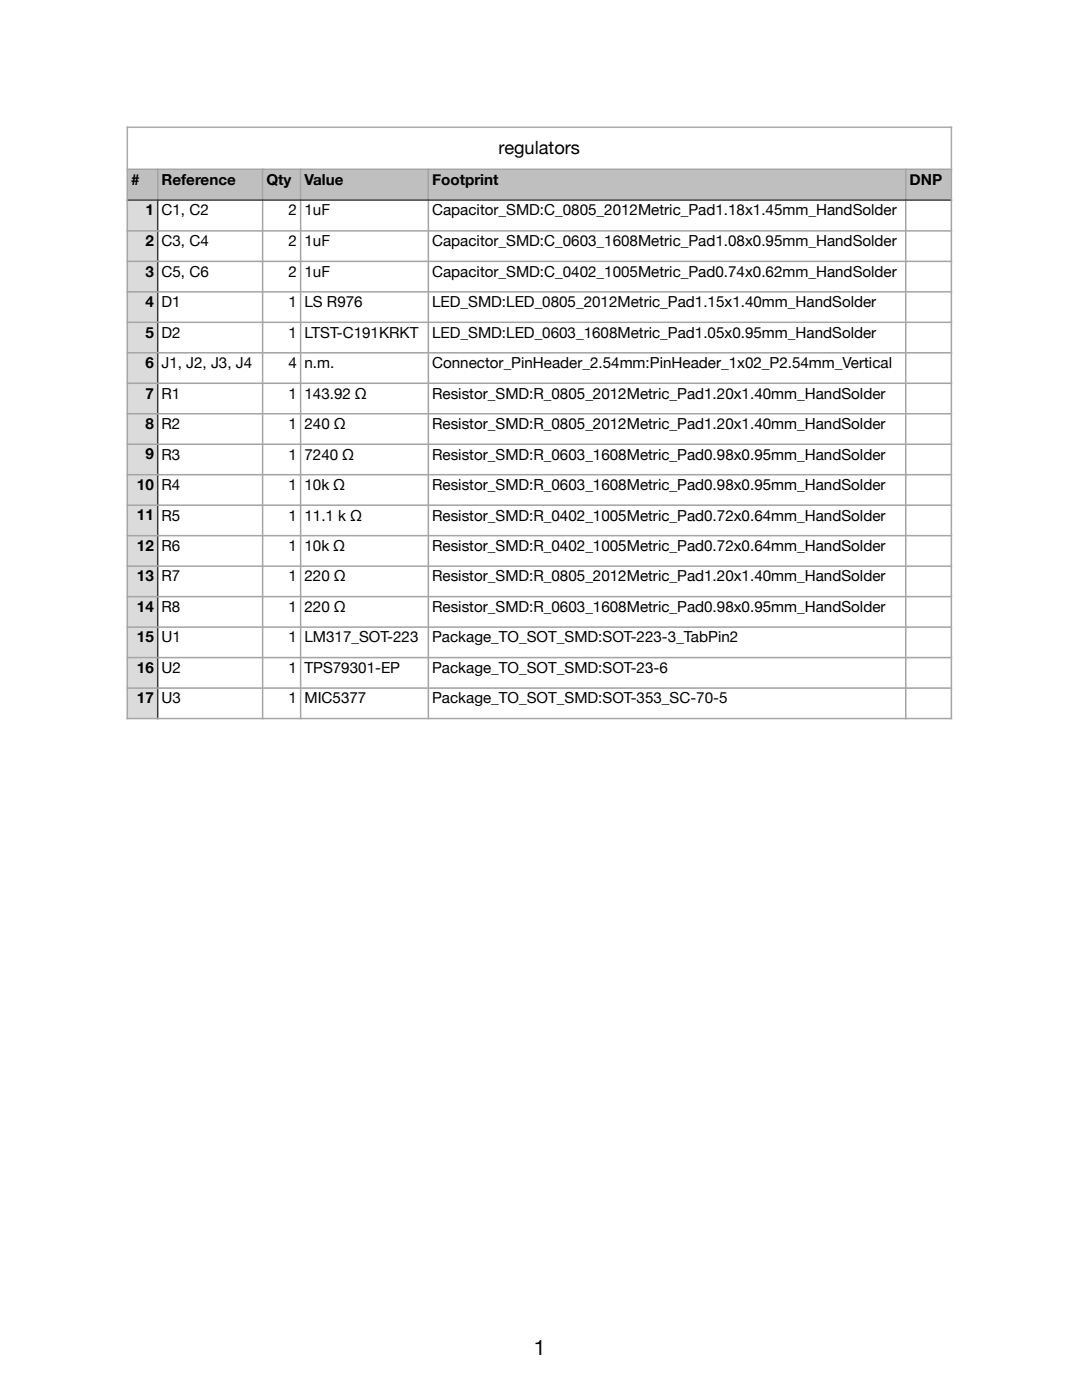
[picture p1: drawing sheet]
<svg xmlns="http://www.w3.org/2000/svg" width="251mm" height="325mm" viewBox="0 0 251 325" stroke-linecap="round" stroke-linejoin="round" font-family="sans-serif">
<defs><g id="words">
<text font-size="4.9" x="123.9" y="314.6">1</text>
<text font-size="4.2" x="115.7" y="35.7">regulators</text>
<g font-size="3.5">
<text x="30.4" y="42.8">#</text>
<text x="37.5" y="42.8">Reference</text>
<text x="61.8" y="42.8">Qty</text>
<text x="70.6" y="42.8">Value</text>
<text x="100.3" y="42.8">Footprint</text>
<text x="211" y="42.8">DNP</text>
<text x="33.7" y="50">1</text>
<text x="37.5" y="50">C1, C2</text>
<text x="66.9" y="50">2</text>
<text x="70.6" y="50">1uF</text>
<text x="100.3" y="50">Capacitor_SMD:C_0805_2012Metric_Pad1.18x1.45mm_HandSolder</text>
<text x="33.7" y="57.1">2</text>
<text x="37.5" y="57.1">C3, C4</text>
<text x="66.9" y="57.1">2</text>
<text x="70.6" y="57.1">1uF</text>
<text x="100.3" y="57.1">Capacitor_SMD:C_0603_1608Metric_Pad1.08x0.95mm_HandSolder</text>
<text x="33.7" y="64.2">3</text>
<text x="37.5" y="64.2">C5, C6</text>
<text x="66.9" y="64.2">2</text>
<text x="70.6" y="64.2">1uF</text>
<text x="100.3" y="64.2">Capacitor_SMD:C_0402_1005Metric_Pad0.74x0.62mm_HandSolder</text>
<text x="33.7" y="71.3">4</text>
<text x="37.5" y="71.3">D1</text>
<text x="66.9" y="71.3">1</text>
<text x="70.6" y="71.3">LS R976</text>
<text x="100.3" y="71.3">LED_SMD:LED_0805_2012Metric_Pad1.15x1.40mm_HandSolder</text>
<text x="33.7" y="78.3">5</text>
<text x="37.5" y="78.4">D2</text>
<text x="66.9" y="78.4">1</text>
<text x="70.6" y="78.4">LTST-C191KRKT</text>
<text x="100.3" y="78.4">LED_SMD:LED_0603_1608Metric_Pad1.05x0.95mm_HandSolder</text>
<text x="33.7" y="85.4">6</text>
<text x="37.5" y="85.4">J1, J2, J3, J4</text>
<text x="66.9" y="85.4">4</text>
<text x="70.6" y="85.4">n.m.</text>
<text x="100.3" y="85.4">Connector_PinHeader_2.54mm:PinHeader_1x02_P2.54mm_Vertical</text>
<text x="33.7" y="92.5">7</text>
<text x="37.5" y="92.5">R1</text>
<text x="66.9" y="92.5">1</text>
<text x="70.6" y="92.5">143.92 Ω</text>
<text x="100.3" y="92.5">Resistor_SMD:R_0805_2012Metric_Pad1.20x1.40mm_HandSolder</text>
<text x="33.7" y="99.6">8</text>
<text x="37.5" y="99.6">R2</text>
<text x="66.9" y="99.6">1</text>
<text x="70.6" y="99.6">240 Ω</text>
<text x="100.3" y="99.6">Resistor_SMD:R_0805_2012Metric_Pad1.20x1.40mm_HandSolder</text>
<text x="33.7" y="106.6">9</text>
<text x="37.5" y="106.6">R3</text>
<text x="66.9" y="106.6">1</text>
<text x="70.6" y="106.6">7240 Ω</text>
<text x="100.3" y="106.6">Resistor_SMD:R_0603_1608Metric_Pad0.98x0.95mm_HandSolder</text>
<text x="31.8" y="113.7">10</text>
<text x="37.5" y="113.7">R4</text>
<text x="66.9" y="113.7">1</text>
<text x="70.6" y="113.7">10k Ω</text>
<text x="100.3" y="113.7">Resistor_SMD:R_0603_1608Metric_Pad0.98x0.95mm_HandSolder</text>
<text x="31.8" y="120.8">11</text>
<text x="37.5" y="120.8">R5</text>
<text x="66.9" y="120.8">1</text>
<text x="70.6" y="120.8">11.1 k Ω</text>
<text x="100.3" y="120.8">Resistor_SMD:R_0402_1005Metric_Pad0.72x0.64mm_HandSolder</text>
<text x="31.8" y="127.9">12</text>
<text x="37.5" y="127.9">R6</text>
<text x="66.9" y="127.9">1</text>
<text x="70.6" y="127.9">10k Ω</text>
<text x="100.3" y="127.9">Resistor_SMD:R_0402_1005Metric_Pad0.72x0.64mm_HandSolder</text>
<text x="31.8" y="134.9">13</text>
<text x="37.5" y="134.9">R7</text>
<text x="66.9" y="134.9">1</text>
<text x="70.6" y="134.9">220 Ω</text>
<text x="100.3" y="134.9">Resistor_SMD:R_0805_2012Metric_Pad1.20x1.40mm_HandSolder</text>
<text x="31.8" y="142">14</text>
<text x="37.5" y="142">R8</text>
<text x="66.9" y="142">1</text>
<text x="70.6" y="142">220 Ω</text>
<text x="100.3" y="142">Resistor_SMD:R_0603_1608Metric_Pad0.98x0.95mm_HandSolder</text>
<text x="31.8" y="149.1">15</text>
<text x="37.5" y="149.1">U1</text>
<text x="66.9" y="149.1">1</text>
<text x="70.6" y="149.1">LM317_SOT-223</text>
<text x="100.3" y="149.1">Package_TO_SOT_SMD:SOT-223-3_TabPin2</text>
<text x="31.8" y="156.1">16</text>
<text x="37.5" y="156.2">U2</text>
<text x="66.9" y="156.2">1</text>
<text x="70.6" y="156.2">TPS79301-EP</text>
<text x="100.3" y="156.2">Package_TO_SOT_SMD:SOT-23-6</text>
<text x="31.8" y="163.2">17</text>
<text x="37.5" y="163.2">U3</text>
<text x="66.9" y="163.2">1</text>
<text x="70.6" y="163.2">MIC5377</text>
<text x="100.3" y="163.2">Package_TO_SOT_SMD:SOT-353_SC-70-5</text>
</g>
</g></defs>
<g fill="#bdc0bf">
<path d="M29.5 39.3h7.1v7.1h-7.1z"/>
<path d="M36.6 39.3h24.3v7.1h-24.3z"/>
<path d="M60.9 39.3h8.9v7.1h-8.9z"/>
<path d="M69.8 39.3h29.6v7.1h-29.6z"/>
<path d="M99.4 39.3h110.8v7.1h-110.8z"/>
<path d="M210.2 39.3h10.5v7.1h-10.5z"/>
</g>
<path d="M29.5 46.4h7.1v7.2h-7.1z" fill="#dbdbdb"/>
<g fill="#fff">
<path d="M36.6 46.4h24.3v7.2h-24.3z"/>
<path d="M60.9 46.4h8.9v7.2h-8.9z"/>
<path d="M69.8 46.4h29.6v7.2h-29.6z"/>
<path d="M99.4 46.4h110.8v7.2h-110.8z"/>
<path d="M210.2 46.4h10.5v7.2h-10.5z"/>
</g>
<path d="M29.5 53.6h7.1v7h-7.1z" fill="#dbdbdb"/>
<g fill="#fff">
<path d="M36.6 53.6h24.3v7h-24.3z"/>
<path d="M60.9 53.6h8.9v7h-8.9z"/>
<path d="M69.8 53.6h29.6v7h-29.6z"/>
<path d="M99.4 53.6h110.8v7h-110.8z"/>
<path d="M210.2 53.6h10.5v7h-10.5z"/>
</g>
<path d="M29.5 60.6h7.1v7.1h-7.1z" fill="#dbdbdb"/>
<g fill="#fff">
<path d="M36.6 60.6h24.3v7.1h-24.3z"/>
<path d="M60.9 60.6h8.9v7.1h-8.9z"/>
<path d="M69.8 60.6h29.6v7.1h-29.6z"/>
<path d="M99.4 60.6h110.8v7.1h-110.8z"/>
<path d="M210.2 60.6h10.5v7.1h-10.5z"/>
</g>
<path d="M29.5 67.7h7.1v7.1h-7.1z" fill="#dbdbdb"/>
<g fill="#fff">
<path d="M36.6 67.7h24.3v7.1h-24.3z"/>
<path d="M60.9 67.7h8.9v7.1h-8.9z"/>
<path d="M69.8 67.7h29.6v7.1h-29.6z"/>
<path d="M99.4 67.7h110.8v7.1h-110.8z"/>
<path d="M210.2 67.7h10.5v7.1h-10.5z"/>
</g>
<path d="M29.5 74.8h7.1v7.1h-7.1z" fill="#dbdbdb"/>
<g fill="#fff">
<path d="M36.6 74.8h24.3v7.1h-24.3z"/>
<path d="M60.9 74.8h8.9v7.1h-8.9z"/>
<path d="M69.8 74.8h29.6v7.1h-29.6z"/>
<path d="M99.4 74.8h110.8v7.1h-110.8z"/>
<path d="M210.2 74.8h10.5v7.1h-10.5z"/>
</g>
<path d="M29.5 81.9h7.1v7h-7.1z" fill="#dbdbdb"/>
<g fill="#fff">
<path d="M36.6 81.9h24.3v7h-24.3z"/>
<path d="M60.9 81.9h8.9v7h-8.9z"/>
<path d="M69.8 81.9h29.6v7h-29.6z"/>
<path d="M99.4 81.9h110.8v7h-110.8z"/>
<path d="M210.2 81.9h10.5v7h-10.5z"/>
</g>
<path d="M29.5 88.9h7.1v7.1h-7.1z" fill="#dbdbdb"/>
<g fill="#fff">
<path d="M36.6 88.9h24.3v7.1h-24.3z"/>
<path d="M60.9 88.9h8.9v7.1h-8.9z"/>
<path d="M69.8 88.9h29.6v7.1h-29.6z"/>
<path d="M99.4 88.9h110.8v7.1h-110.8z"/>
<path d="M210.2 88.9h10.5v7.1h-10.5z"/>
</g>
<path d="M29.5 96h7.1v7.1h-7.1z" fill="#dbdbdb"/>
<g fill="#fff">
<path d="M36.6 96h24.3v7.1h-24.3z"/>
<path d="M60.9 96h8.9v7.1h-8.9z"/>
<path d="M69.8 96h29.6v7.1h-29.6z"/>
<path d="M99.4 96h110.8v7.1h-110.8z"/>
<path d="M210.2 96h10.5v7.1h-10.5z"/>
</g>
<path d="M29.5 103.1h7.1v7.1h-7.1z" fill="#dbdbdb"/>
<g fill="#fff">
<path d="M36.6 103.1h24.3v7.1h-24.3z"/>
<path d="M60.9 103.1h8.9v7.1h-8.9z"/>
<path d="M69.8 103.1h29.6v7.1h-29.6z"/>
<path d="M99.4 103.1h110.8v7.1h-110.8z"/>
<path d="M210.2 103.1h10.5v7.1h-10.5z"/>
</g>
<path d="M29.5 110.2h7.1v7h-7.1z" fill="#dbdbdb"/>
<g fill="#fff">
<path d="M36.6 110.2h24.3v7h-24.3z"/>
<path d="M60.9 110.2h8.9v7h-8.9z"/>
<path d="M69.8 110.2h29.6v7h-29.6z"/>
<path d="M99.4 110.2h110.8v7h-110.8z"/>
<path d="M210.2 110.2h10.5v7h-10.5z"/>
</g>
<path d="M29.5 117.2h7.1v7.1h-7.1z" fill="#dbdbdb"/>
<g fill="#fff">
<path d="M36.6 117.2h24.3v7.1h-24.3z"/>
<path d="M60.9 117.2h8.9v7.1h-8.9z"/>
<path d="M69.8 117.2h29.6v7.1h-29.6z"/>
<path d="M99.4 117.2h110.8v7.1h-110.8z"/>
<path d="M210.2 117.2h10.5v7.1h-10.5z"/>
</g>
<path d="M29.5 124.3h7.1v7.1h-7.1z" fill="#dbdbdb"/>
<g fill="#fff">
<path d="M36.6 124.3h24.3v7.1h-24.3z"/>
<path d="M60.9 124.3h8.9v7.1h-8.9z"/>
<path d="M69.8 124.3h29.6v7.1h-29.6z"/>
<path d="M99.4 124.3h110.8v7.1h-110.8z"/>
<path d="M210.2 124.3h10.5v7.1h-10.5z"/>
</g>
<path d="M29.5 131.4h7.1v7.1h-7.1z" fill="#dbdbdb"/>
<g fill="#fff">
<path d="M36.6 131.4h24.3v7.1h-24.3z"/>
<path d="M60.9 131.4h8.9v7.1h-8.9z"/>
<path d="M69.8 131.4h29.6v7.1h-29.6z"/>
<path d="M99.4 131.4h110.8v7.1h-110.8z"/>
<path d="M210.2 131.4h10.5v7.1h-10.5z"/>
</g>
<path d="M29.5 138.5h7.1v7h-7.1z" fill="#dbdbdb"/>
<g fill="#fff">
<path d="M36.6 138.5h24.3v7h-24.3z"/>
<path d="M60.9 138.5h8.9v7h-8.9z"/>
<path d="M69.8 138.5h29.6v7h-29.6z"/>
<path d="M99.4 138.5h110.8v7h-110.8z"/>
<path d="M210.2 138.5h10.5v7h-10.5z"/>
</g>
<path d="M29.5 145.5h7.1v7.1h-7.1z" fill="#dbdbdb"/>
<g fill="#fff">
<path d="M36.6 145.5h24.3v7.1h-24.3z"/>
<path d="M60.9 145.5h8.9v7.1h-8.9z"/>
<path d="M69.8 145.5h29.6v7.1h-29.6z"/>
<path d="M99.4 145.5h110.8v7.1h-110.8z"/>
<path d="M210.2 145.5h10.5v7.1h-10.5z"/>
</g>
<path d="M29.5 152.6h7.1v7.1h-7.1z" fill="#dbdbdb"/>
<g fill="#fff">
<path d="M36.6 152.6h24.3v7.1h-24.3z"/>
<path d="M60.9 152.6h8.9v7.1h-8.9z"/>
<path d="M69.8 152.6h29.6v7.1h-29.6z"/>
<path d="M99.4 152.6h110.8v7.1h-110.8z"/>
<path d="M210.2 152.6h10.5v7.1h-10.5z"/>
</g>
<path d="M29.5 159.7h7.1v7h-7.1z" fill="#dbdbdb"/>
<g fill="#fff">
<path d="M36.6 159.7h24.3v7h-24.3z"/>
<path d="M60.9 159.7h8.9v7h-8.9z"/>
<path d="M69.8 159.7h29.6v7h-29.6z"/>
<path d="M99.4 159.7h110.8v7h-110.8z"/>
<path d="M210.2 159.7h10.5v7h-10.5z"/>
</g>
<g fill="none" stroke="#a5a5a5" stroke-width=".35">
<path d="M29.4 39.3h191.5M29.5 39.3v127.6M36.6 39.1v7.3M60.9 39.1v127.8M69.8 39.1v127.8M99.4 39.1v127.8M210.2 39.1v127.8M220.7 39.3v127.6M29.4 53.6h191.5M29.4 60.6h191.5M29.4 67.7h191.5M29.4 74.8h191.5"/>
<path d="M29.4 81.9h191.5M29.4 88.9h191.5M29.4 96h191.5M29.4 103.1h191.5M29.4 110.2h191.5M29.4 117.2h191.5M29.4 124.3h191.5M29.4 131.4h191.5M29.4 138.5h191.5M29.4 145.5h191.5M29.4 152.6h191.5M29.4 159.7h191.5"/>
<path d="M29.4 166.7h191.5"/>
</g>
<path d="M29.4 46.4h191.5M36.6 46.4v120.5" fill="none" stroke="#3f3f3f" stroke-width=".35"/>
<path d="M29.4 29.5h191.5M29.5 29.4v9.9M220.7 29.4v9.9" fill="none" stroke="#aaa" stroke-width=".35"/>
<use href="#words"/>
</svg>
